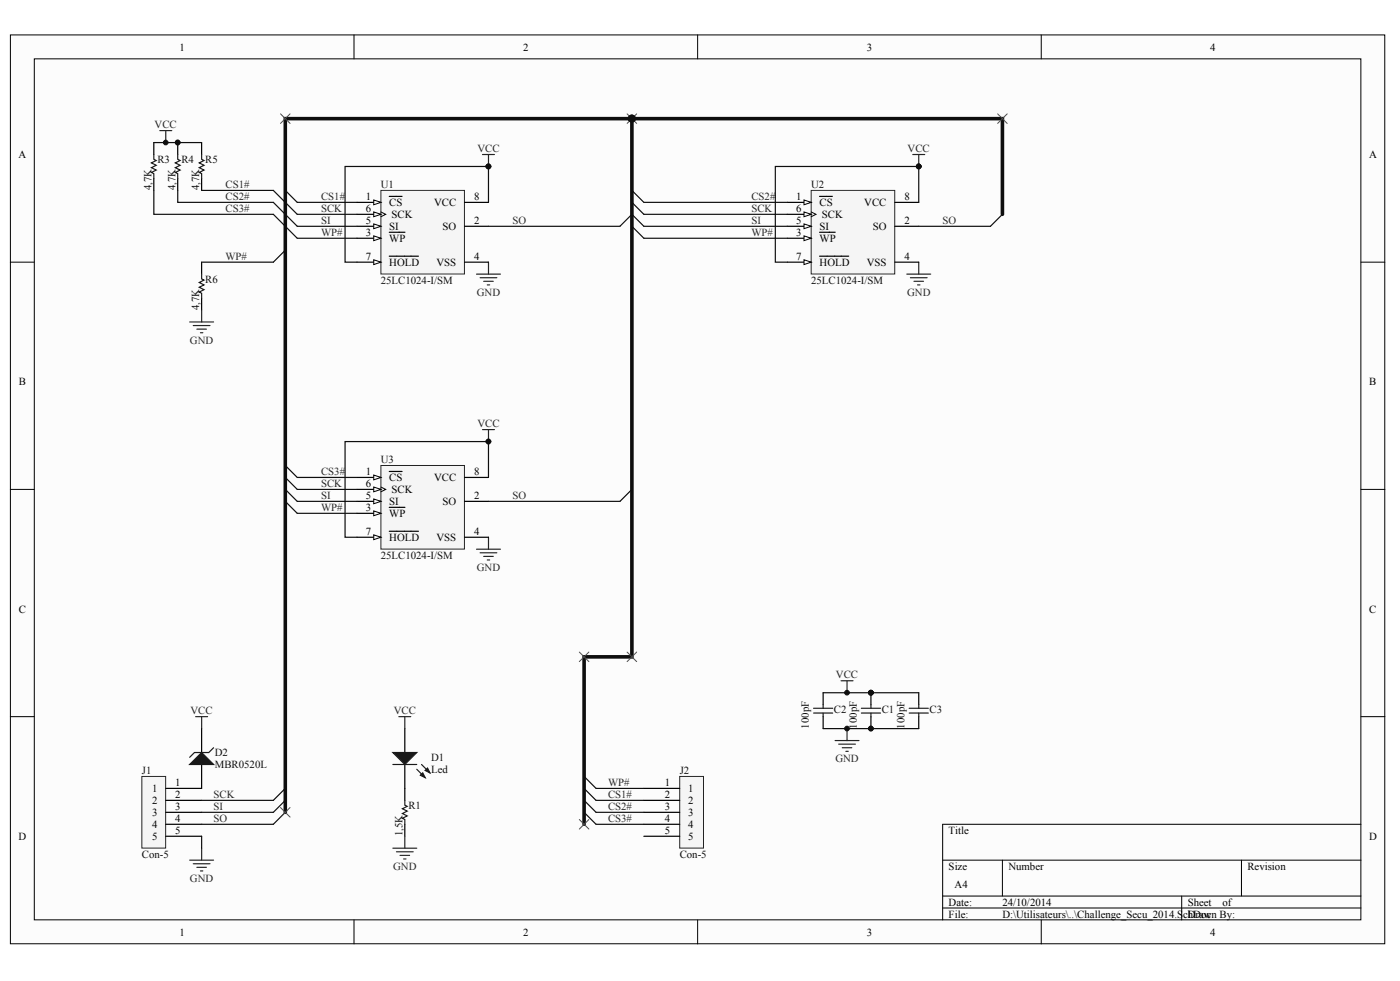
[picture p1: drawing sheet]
<svg xmlns="http://www.w3.org/2000/svg" width="284mm" height="199mm" viewBox="0 0 284 199" stroke-linecap="round" stroke-linejoin="round" font-family="sans-serif">
<defs><g id="words">
<g font-size="2.2">
<text x="36.4" y="10.3">1</text>
<text x="106.1" y="10.3">2</text>
<text x="175.8" y="10.3">3</text>
<text x="245.5" y="10.3">4</text>
<text x="3.8" y="32.1">A</text>
<text x="277.7" y="32.1">A</text>
<text x="74.2" y="40.6">1</text>
<text x="79" y="41.8">CS</text>
<text x="88" y="41.8">VCC</text>
<text x="96.2" y="40.6">8</text>
<text x="161.5" y="40.6">1</text>
<text x="166.3" y="41.8">CS</text>
<text x="175.3" y="41.8">VCC</text>
<text x="183.5" y="40.6">8</text>
<text x="74.2" y="47.8">3</text>
<text x="74.2" y="45.4">5</text>
<text x="74.2" y="43">6</text>
<text x="79" y="46.6">SI</text>
<text x="79.4" y="44.2">SCK</text>
<text x="89.7" y="46.6">SO</text>
<text x="96.2" y="45.4">2</text>
<text x="161.5" y="47.8">3</text>
<text x="161.5" y="45.4">5</text>
<text x="161.5" y="43">6</text>
<text x="166.3" y="46.6">SI</text>
<text x="166.7" y="44.2">SCK</text>
<text x="177" y="46.6">SO</text>
<text x="183.5" y="45.4">2</text>
<text x="74.2" y="52.7">7</text>
<text x="79" y="49.1">WP</text>
<text x="79" y="53.9">HOLD</text>
<text x="88.5" y="53.9">VSS</text>
<text x="96.2" y="52.7">4</text>
<text x="161.5" y="52.7">7</text>
<text x="166.3" y="49.1">WP</text>
<text x="166.3" y="53.9">HOLD</text>
<text x="175.8" y="53.9">VSS</text>
<text x="183.5" y="52.7">4</text>
<text x="3.8" y="78.2">B</text>
<text x="277.8" y="78.2">B</text>
<text x="74.2" y="96.4">1</text>
<text x="74.2" y="101.2">5</text>
<text x="74.2" y="98.8">6</text>
<text x="79" y="97.6">CS</text>
<text x="79.4" y="100">SCK</text>
<text x="88" y="97.6">VCC</text>
<text x="96.2" y="101.2">2</text>
<text x="96.2" y="96.4">8</text>
<text x="74.2" y="103.6">3</text>
<text x="79" y="104.8">WP</text>
<text x="79" y="102.4">SI</text>
<text x="89.7" y="102.4">SO</text>
<text x="74.2" y="108.5">7</text>
<text x="79" y="109.7">HOLD</text>
<text x="88.5" y="109.7">VSS</text>
<text x="96.2" y="108.5">4</text>
<text x="3.8" y="124.3">C</text>
<text x="277.8" y="124.3">C</text>
<text x="30.8" y="160.7">1</text>
<text x="35.6" y="161.9">2</text>
<text x="35.6" y="159.4">1</text>
<text x="134.8" y="161.9">2</text>
<text x="134.8" y="159.4">1</text>
<text x="139.6" y="160.7">1</text>
<text x="30.8" y="163.1">2</text>
<text x="30.8" y="165.5">3</text>
<text x="30.8" y="167.9">4</text>
<text x="35.6" y="164.3">3</text>
<text x="35.6" y="166.7">4</text>
<text x="134.8" y="164.3">3</text>
<text x="134.8" y="166.7">4</text>
<text x="139.6" y="163.1">2</text>
<text x="139.6" y="165.5">3</text>
<text x="139.6" y="167.9">4</text>
<text x="3.8" y="170.3">D</text>
<text x="30.8" y="170.3">5</text>
<text x="35.6" y="169.1">5</text>
<text x="134.8" y="169.1">5</text>
<text x="139.6" y="170.3">5</text>
<text x="192.4" y="169.1">Title</text>
<text x="277.7" y="170.3">D</text>
<text x="192.4" y="176.4">Size</text>
<text x="204.6" y="176.4">Number</text>
<text x="253" y="176.4">Revision</text>
<text x="192.4" y="183.7">Date:</text>
<text x="193.6" y="180">A4</text>
<text x="203.3" y="183.7">24/10/2014</text>
<text x="240.9" y="183.7">Sheet</text>
<text x="248" y="183.7">of</text>
<text x="36.4" y="189.8">1</text>
<text x="106.1" y="189.8">2</text>
<text x="175.8" y="189.8">3</text>
<text x="192.4" y="186.1">File:</text>
<text x="203.3" y="186.1">D:\Utilisateurs\..\Challenge_Secu_2014.SchDoc</text>
<text x="240.9" y="186.1">Drawn By:</text>
<text x="245.5" y="189.8">4</text>
</g>
<g font-size="2.2" fill="#262626">
<text x="31.4" y="26">VCC</text>
<text x="96.8" y="30.9">VCC</text>
<text x="184.1" y="30.9">VCC</text>
<text x="45.7" y="38.1">CS1#</text>
<text x="45.7" y="40.6">CS2#</text>
<text x="65.1" y="40.6">CS1#</text>
<text x="152.4" y="40.6">CS2#</text>
<text x="45.7" y="43">CS3#</text>
<text x="65.1" y="45.4">SI</text>
<text x="65.1" y="43">SCK</text>
<text x="65.1" y="47.8">WP#</text>
<text x="103.9" y="45.4">SO</text>
<text x="152.4" y="47.8">WP#</text>
<text x="152.4" y="45.4">SI</text>
<text x="152.4" y="43">SCK</text>
<text x="191.2" y="45.4">SO</text>
<text x="45.7" y="52.7">WP#</text>
<text x="96.7" y="60">GND</text>
<text x="184" y="60">GND</text>
<text x="38.5" y="69.7">GND</text>
<text x="96.8" y="86.7">VCC</text>
<text x="65.1" y="98.8">SCK</text>
<text x="65.1" y="101.2">SI</text>
<text x="65.1" y="96.4">CS3#</text>
<text x="103.9" y="101.2">SO</text>
<text x="65.1" y="103.6">WP#</text>
<text x="96.7" y="115.8">GND</text>
<text x="169.6" y="137.6">VCC</text>
<text x="38.6" y="144.9">VCC</text>
<text x="79.9" y="144.9">VCC</text>
<text x="169.5" y="154.6">GND</text>
<text x="43.3" y="161.9">SCK</text>
<text x="123.3" y="159.4">WP#</text>
<text x="123.3" y="161.9">CS1#</text>
<text x="43.3" y="166.7">SO</text>
<text x="43.3" y="164.3">SI</text>
<text x="123.3" y="164.3">CS2#</text>
<text x="123.3" y="166.7">CS3#</text>
<text x="38.5" y="178.8">GND</text>
<text x="79.7" y="176.4">GND</text>
</g>
<g font-size="2.2" fill="#0e0e0e">
<text x="31.9" y="33">R3</text>
<text x="36.8" y="33">R4</text>
<text x="41.6" y="33">R5</text>
<text x="30.7" y="38.6" transform="rotate(-90 30.7 38.6)">4,7K</text>
<text x="35.6" y="38.6" transform="rotate(-90 35.6 38.6)">4,7K</text>
<text x="40.4" y="38.6" transform="rotate(-90 40.4 38.6)">4,7K</text>
<text x="77.3" y="38.1">U1</text>
<text x="164.5" y="38.1">U2</text>
<text x="41.6" y="57.3">R6</text>
<text x="77.3" y="57.6">25LC1024-I/SM</text>
<text x="164.5" y="57.6">25LC1024-I/SM</text>
<text x="40.4" y="62.9" transform="rotate(-90 40.4 62.9)">4,7K</text>
<text x="77.3" y="93.9">U3</text>
<text x="77.3" y="113.3">25LC1024-I/SM</text>
<text x="164.1" y="147.8" transform="rotate(-90 164.1 147.8)">100pF</text>
<text x="169.2" y="144.6">C2</text>
<text x="173.8" y="147.8" transform="rotate(-90 173.8 147.8)">100pF</text>
<text x="178.9" y="144.6">C1</text>
<text x="183.5" y="147.8" transform="rotate(-90 183.5 147.8)">100pF</text>
<text x="188.6" y="144.6">C3</text>
<text x="43.6" y="153.4">D2</text>
<text x="43.6" y="155.8">MBR0520L</text>
<text x="87.5" y="154.3">D1</text>
<text x="28.8" y="157">J1</text>
<text x="87.5" y="156.8">Led</text>
<text x="137.9" y="157">J2</text>
<text x="82.8" y="164">R1</text>
<text x="28.8" y="174">Con-5</text>
<text x="81.6" y="169.6" transform="rotate(-90 81.6 169.6)">1,5K</text>
<text x="137.9" y="174">Con-5</text>
</g>
</g></defs>
<g fill="#fcfcfc" stroke="#000" stroke-width=".2">
<path d="M2.1 7.1h278.8v184.3h-278.8z"/>
<path d="M7 11.9h269v174.7h-269z"/>
</g>
<g fill="none" stroke="#000" stroke-width=".2">
<path d="M71.8 7.1v4.8M141.5 7.1v4.8M211.2 7.1v4.8M2.1 53.2h4.9M276.1 53.2h4.8M2.1 99.3h4.9M276.1 99.3h4.8M2.1 145.4h4.9M276.1 145.4h4.8M191.2 174.5h84.9M203.3 174.5v7.2M251.8 174.5v7.2"/>
<path d="M276.1 167.2h-84.9v19.4M71.8 186.6v4.8M141.5 186.6v4.8M191.2 181.7h84.9M191.2 184.2h84.9M211.2 186.6v4.8M239.7 181.7v4.9"/>
</g>
<path d="M28.8 157.5h4.8v14.5h-4.8z" fill="#f5f5f5" stroke="#262626" stroke-width=".2"/>
<path d="M33.6 159.9h7.3M33.6 162.3h7.3M33.6 164.8h7.3M33.6 167.2h7.3M33.6 169.6h7.3" fill="none" stroke="#000" stroke-width=".24"/>
<path d="M137.9 157.5h4.8v14.5h-4.8z" fill="#f5f5f5" stroke="#262626" stroke-width=".2"/>
<path d="M130.6 159.9h7.3M130.6 162.3h7.3M130.6 164.8h7.3M130.6 167.2h7.3M130.6 169.6h7.3" fill="none" stroke="#000" stroke-width=".24"/>
<path d="M128.2 24.1v109.1h-9.7v34M203.3 43.5v-19.4h-145.4v140.7" fill="none" stroke="#0e0e0e" stroke-width=".73"/>
<g fill="#0e0e0e" stroke="#0e0e0e" stroke-width=".2">
<circle cx="128.2" cy="24.1" r=".72"/>
<circle cx="186.4" cy="33.8" r=".47"/>
<circle cx="99.1" cy="89.5" r=".47"/>
<circle cx="99.1" cy="33.8" r=".47"/>
</g>
<g fill="none" stroke="#0e0e0e" stroke-width=".24">
<path d="M57.9 38.6l2.4 2.4M128.2 38.6l2.4 2.4M57.9 41l2.4 2.5M57.9 43.5l2.4 2.4M57.9 45.9l2.4 2.4M125.8 45.9l2.4-2.4 2.4 2.4M128.2 45.9l2.4 2.4M128.2 41l2.4 2.5M203.3 43.5l-2.4 2.4M57.9 94.4l2.4 2.4M57.9 96.8l2.4 2.5M57.9 99.3l2.4 2.4"/>
<path d="M128.2 99.3l-2.4 2.4M57.9 101.7l2.4 2.4M57.9 159.9l-2.5 2.4h-14.5M118.5 157.5l2.4 2.4h9.7M118.5 159.9l2.4 2.4h9.7M40.9 169.6v2.4M57.9 162.3l-2.5 2.5h-14.5M57.9 164.8l-2.5 2.4h-14.5M118.5 162.3l2.4 2.5h9.7M118.5 164.8l2.4 2.4h9.7"/>
</g>
<g fill="none" stroke="#262626" stroke-width=".24">
<path d="M97.9 31.3h2.4M99.1 31.3v2.5M185.2 31.3h2.4M186.4 31.3v2.5M96.7 55.6h4.8M97.4 56.3h3.4M98.1 57.1h2M98.8 57.8h.5M99.1 53.2v2.4M183.9 55.6h4.9M184.7 56.3h3.4M185.4 57.1h1.9"/>
<path d="M186.1 57.8h.5M186.4 53.2v2.4M97.9 87.1h2.4M99.1 87.1v2.5M96.7 111.4h4.8M97.4 112.1h3.4M98.1 112.8h2M98.8 113.6h.5M99.1 109v2.4M39.7 145.4h2.4M40.9 145.4v2.4M38.5 174.5h4.8"/>
<path d="M39.2 175.2h3.4M39.9 175.9h2M40.7 176.6h.4M40.9 172v2.5"/>
</g>
<path d="M77.3 38.6h16.9v17h-16.9z" fill="#f5f5f5" stroke="#262626" stroke-width=".2"/>
<path d="M72.4 41h4.9" fill="none" stroke="#000" stroke-width=".24"/>
<path d="M75.8 40.6l1.5 .4-1.5 .5z" fill="#fcfcfc" stroke="#000" stroke-width=".2"/>
<path d="M79 39.8h2.6M72.4 48.3h4.9M94.2 45.9h4.9" fill="none" stroke="#000" stroke-width=".24"/>
<path d="M75.8 47.8l1.5 .5-1.5 .5z" fill="#fcfcfc" stroke="#000" stroke-width=".2"/>
<path d="M72.4 45.9h4.9M79 47.1h3.1M94.2 53.2h4.9" fill="none" stroke="#000" stroke-width=".24"/>
<path d="M75.8 45.4l1.5 .5-1.5 .5z" fill="#fcfcfc" stroke="#000" stroke-width=".2"/>
<path d="M72.4 43.5h4.9" fill="none" stroke="#000" stroke-width=".24"/>
<path d="M77.3 43l.9 .5-.9 .5" fill="none" stroke="#000" stroke-width=".2"/>
<path d="M75.8 43l1.5 .5-1.5 .5z" fill="#fcfcfc" stroke="#000" stroke-width=".2"/>
<path d="M72.4 53.2h4.9" fill="none" stroke="#000" stroke-width=".24"/>
<path d="M75.8 52.7l1.5 .5-1.5 .5z" fill="#fcfcfc" stroke="#000" stroke-width=".2"/>
<path d="M79 52h5.9M94.2 41h4.9" fill="none" stroke="#000" stroke-width=".24"/>
<path d="M164.5 38.6h17v17h-17z" fill="#f5f5f5" stroke="#262626" stroke-width=".2"/>
<path d="M159.7 41h4.8" fill="none" stroke="#000" stroke-width=".24"/>
<path d="M163.1 40.6l1.4 .4-1.4 .5z" fill="#fcfcfc" stroke="#000" stroke-width=".2"/>
<path d="M166.2 39.8h2.6M159.7 48.3h4.8M181.5 45.9h4.9" fill="none" stroke="#000" stroke-width=".24"/>
<path d="M163.1 47.8l1.4 .5-1.4 .5z" fill="#fcfcfc" stroke="#000" stroke-width=".2"/>
<path d="M159.7 45.9h4.8M166.2 47.1h3.2M181.5 53.2h4.9" fill="none" stroke="#000" stroke-width=".24"/>
<path d="M163.1 45.4l1.4 .5-1.4 .5z" fill="#fcfcfc" stroke="#000" stroke-width=".2"/>
<path d="M159.7 43.5h4.8" fill="none" stroke="#000" stroke-width=".24"/>
<path d="M164.5 43l1 .5-1 .5" fill="none" stroke="#000" stroke-width=".2"/>
<path d="M163.1 43l1.4 .5-1.4 .5z" fill="#fcfcfc" stroke="#000" stroke-width=".2"/>
<path d="M159.7 53.2h4.8" fill="none" stroke="#000" stroke-width=".24"/>
<path d="M163.1 52.7l1.4 .5-1.4 .5z" fill="#fcfcfc" stroke="#000" stroke-width=".2"/>
<path d="M166.2 52h6M181.5 41h4.9" fill="none" stroke="#000" stroke-width=".24"/>
<path d="M77.3 94.4h16.9v17h-16.9z" fill="#f5f5f5" stroke="#262626" stroke-width=".2"/>
<path d="M72.4 96.8h4.9" fill="none" stroke="#000" stroke-width=".24"/>
<path d="M75.8 96.4l1.5 .4-1.5 .5z" fill="#fcfcfc" stroke="#000" stroke-width=".2"/>
<path d="M79 95.6h2.6M72.4 104.1h4.9M94.2 101.7h4.9" fill="none" stroke="#000" stroke-width=".24"/>
<path d="M75.8 103.6l1.5 .5-1.5 .5z" fill="#fcfcfc" stroke="#000" stroke-width=".2"/>
<path d="M72.4 101.7h4.9M79 102.9h3.1M94.2 109h4.9" fill="none" stroke="#000" stroke-width=".24"/>
<path d="M75.8 101.2l1.5 .5-1.5 .5z" fill="#fcfcfc" stroke="#000" stroke-width=".2"/>
<path d="M72.4 99.3h4.9" fill="none" stroke="#000" stroke-width=".24"/>
<path d="M77.3 98.8l.9 .5-.9 .4" fill="none" stroke="#000" stroke-width=".2"/>
<path d="M75.8 98.8l1.5 .5-1.5 .4z" fill="#fcfcfc" stroke="#000" stroke-width=".2"/>
<path d="M72.4 109h4.9" fill="none" stroke="#000" stroke-width=".24"/>
<path d="M75.8 108.5l1.5 .5-1.5 .4z" fill="#fcfcfc" stroke="#000" stroke-width=".2"/>
<g fill="none" stroke="#000" stroke-width=".24">
<path d="M31.2 28.9v2.4M31.2 36.2v2.4M36.1 28.9v2.4M36.1 36.2v2.4M40.9 28.9v2.4M40.9 36.2v2.4M40.9 53.2v2.4M40.9 60.5v2.4M94.2 96.8h4.9M79 107.8h5.9M40.9 147.8v4.8M40.9 155.1v4.8"/>
<path d="M82.1 147.8v4.8M82.1 155.1v7.2M167 140.5v2.4M167 145.4v2.4M176.7 140.5v2.4M176.7 145.4v2.4M186.4 140.5v2.4M186.4 145.4v2.4M82.1 167.2v2.4"/>
</g>
<g fill="#1c1c1c" stroke="#1c1c1c" stroke-width=".24">
<path d="M40.9 152.6l2.4 2.5h-4.8z"/>
<path d="M79.7 152.6h4.8l-2.4 2.5z"/>
<path d="M85.8 156.8l.4 .9-.9-.5z"/>
<path d="M86.7 155.8l.5 1-1-.5z"/>
</g>
<g fill="none" stroke="#1c1c1c" stroke-width=".24">
<path d="M31.2 31.3v1l.5 .3-1 .4 1 .5-1 .5 1 .5-1 .5 .5 .2v1M36.1 31.3v1l.4 .3-.9 .4 .9 .5-.9 .5 .9 .5-.9 .5 .5 .2v1M40.9 31.3v1l.5 .3-1 .4 1 .5-1 .5 1 .5-1 .5 .5 .2v1M40.9 55.6v1l.5 .2-1 .5 1 .5-1 .5 1 .5-1 .4 .5 .3v1M43.3 151.7l-.9 .9h-3l-.9 1M79.7 155.1h4.8M84.5 156l1.7 1.7M85.5 155.1l1.7 1.7M165 143.7h3.9M165 144.6h3.9M167 142.9v.8M167 144.6v.8"/>
<path d="M174.7 143.7h3.9M174.7 144.6h3.9M176.7 142.9v.8M176.7 144.6v.8M184.4 143.7h3.9M184.4 144.6h3.9M186.4 142.9v.8M186.4 144.6v.8M82.1 162.3v1l.5 .2-1 .5 1 .5-1 .5 1 .5-1 .5 .5 .2v1"/>
</g>
<g fill="#0e0e0e" stroke="#0e0e0e" stroke-width=".2">
<circle cx="176.7" cy="147.8" r=".47"/>
<circle cx="176.7" cy="140.5" r=".47"/>
<circle cx="186.4" cy="33.8" r=".47"/>
<circle cx="99.1" cy="89.5" r=".47"/>
<circle cx="99.1" cy="33.8" r=".47"/>
<circle cx="171.8" cy="147.8" r=".47"/>
<circle cx="171.8" cy="140.5" r=".47"/>
<circle cx="128.2" cy="24.1" r=".72"/>
<circle cx="36" cy="28.9" r=".47"/>
<circle cx="33.6" cy="28.9" r=".47"/>
</g>
<g fill="none" stroke="#0e0e0e" stroke-width=".24">
<path d="M31.2 38.6v4.9h24.2l2.5 2.4M31.2 28.9h9.7M36.1 38.6v2.4h19.3l2.5 2.5M40.9 38.6h14.5l2.5 2.4M57.9 50.7l-2.5 2.5h-14.5M60.3 48.3h12.1M60.3 45.9h12.1M60.3 43.5h12.1M60.3 41h12.1M99.1 41v-7.2h-29.1v19.4h2.4M99.1 45.9h26.7M130.6 48.3h29.1"/>
<path d="M130.6 45.9h29.1M130.6 43.5h29.1M130.6 41h29.1M186.4 41v-7.2h-29.1v19.4h2.4M186.4 45.9h14.5M60.3 96.8h12.1M60.3 99.3h12.1M99.1 96.8v-7.2h-29.1v19.4h2.4M60.3 104.1h12.1M60.3 101.7h12.1M99.1 101.7h26.7M167 140.5h19.4"/>
<path d="M167 147.8h19.4"/>
</g>
<g fill="none" stroke="#262626" stroke-width=".24">
<path d="M32.4 26.5h2.4M33.6 26.5v2.4M38.5 65.3h4.8M39.2 66h3.4M39.9 66.8h2M40.7 67.5h.4M40.9 62.9v2.4M170.6 138.1h2.4M171.8 138.1v2.4M80.9 145.4h2.4M82.1 145.4v2.4M169.4 150.2h4.8"/>
<path d="M170.1 150.9h3.4M170.8 151.7h2M171.6 152.4h.5M171.8 147.8v2.4M79.7 172h4.8M80.4 172.8h3.4M81.1 173.5h2M81.9 174.2h.5M82.1 169.6v2.4"/>
</g>
<g fill="none" stroke="#4c4c4c" stroke-width=".2">
<path d="M56.9 23.1l1.9 1.9M58.8 23.1l-1.9 1.9M127.2 23.1l1.9 1.9M129.1 23.1l-1.9 1.9M202.4 23.1l1.9 1.9M204.3 23.1l-1.9 1.9M117.5 132.3l2 1.9M119.5 132.3l-2 1.9M127.2 132.3l1.9 1.9M129.1 132.3l-1.9 1.9M56.9 163.8l1.9 1.9M58.8 163.8l-1.9 1.9"/>
<path d="M117.5 166.2l2 2M119.5 166.2l-2 2"/>
</g>
<use href="#words"/>
</svg>
